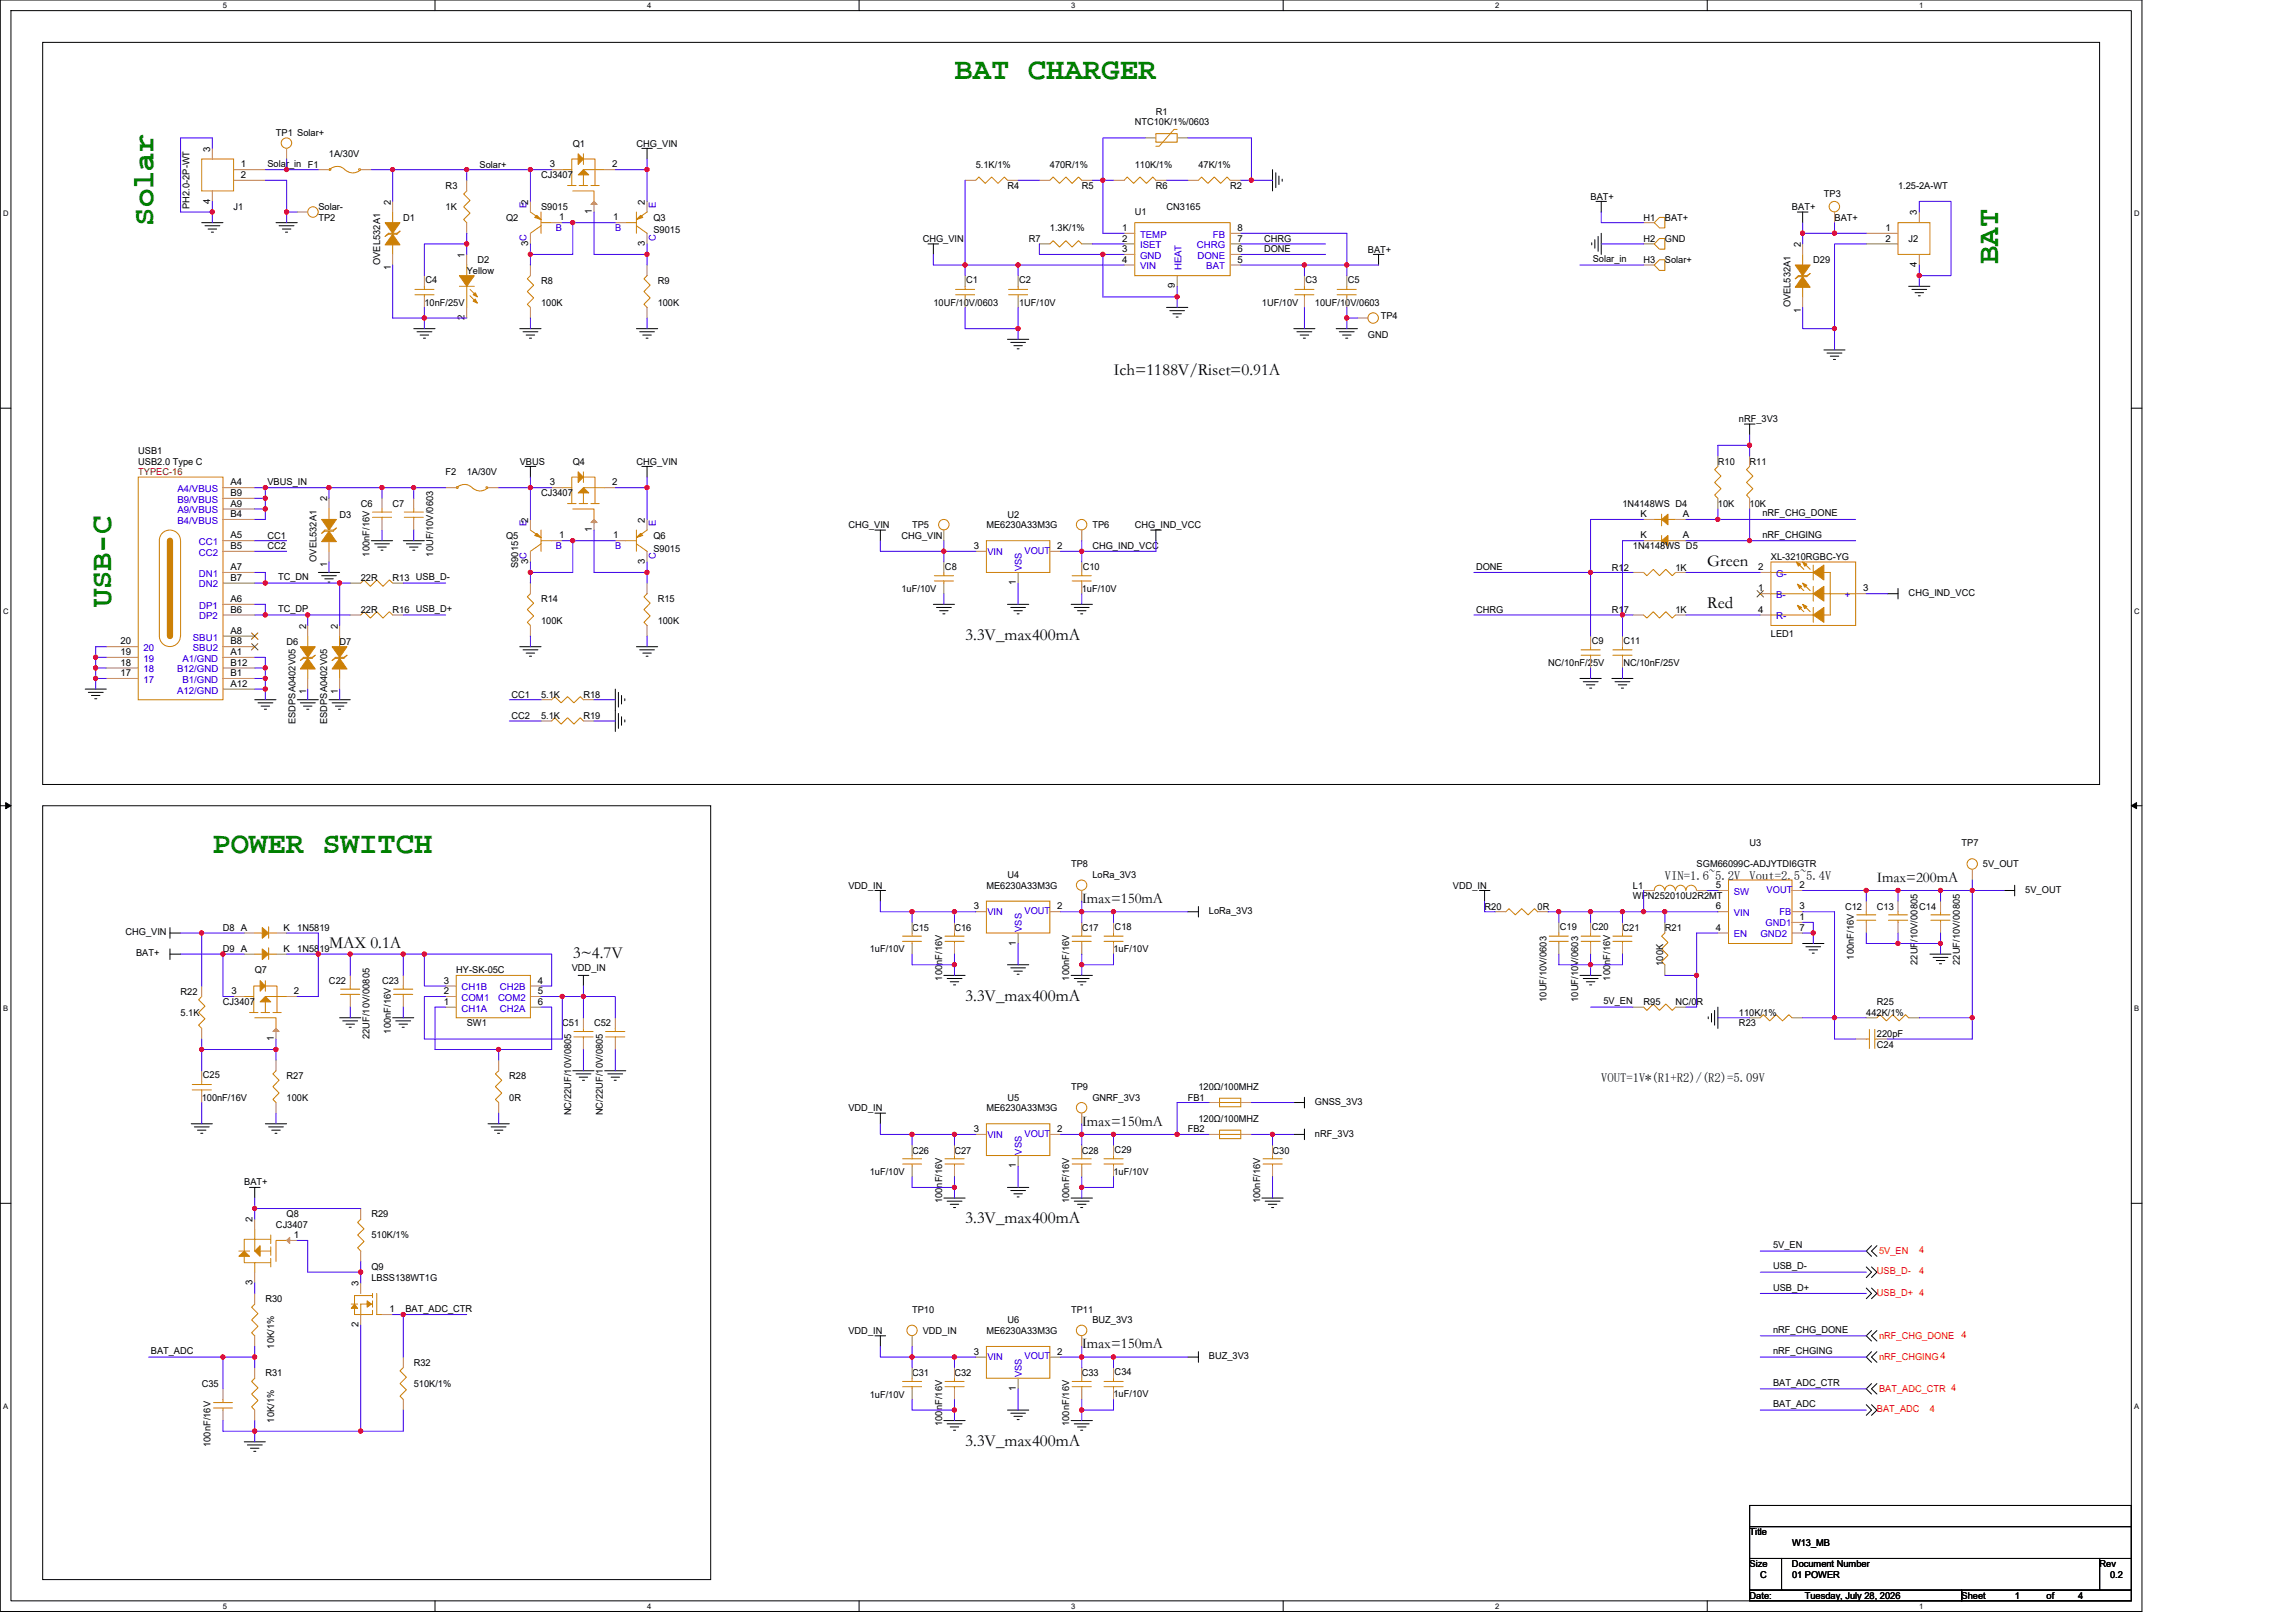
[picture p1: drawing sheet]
<svg xmlns="http://www.w3.org/2000/svg" width="297mm" height="210mm" viewBox="0 0 297 210" stroke-linecap="round" stroke-linejoin="round" font-family="sans-serif">
<defs><g id="words">
<g font-size="4" fill="#008000">
<text x="123.5" y="10.2">BAT CHARGER</text>
<text x="19.9" y="29.2" transform="rotate(-90 19.9 29.2)">Solar</text>
<text x="258.5" y="34.2" transform="rotate(-90 258.5 34.2)">BAT</text>
<text x="14.4" y="78.6" transform="rotate(-90 14.4 78.6)">USB-C</text>
<text x="27.5" y="110.3">POWER SWITCH</text>
</g>
<g font-size="2.2">
<text x="144.1" y="48.5">Ich=1188V/Riset=0.91A</text>
<text x="220.9" y="73.2">Green</text>
<text x="124.9" y="82.8">3.3V_max400mA</text>
<text x="220.9" y="78.7">Red</text>
<text x="42.6" y="122.6">MAX 0.1A</text>
<text x="74.1" y="124">3~4.7V</text>
<text x="124.9" y="129.5">3.3V_max400mA</text>
<text x="124.9" y="158.2">3.3V_max400mA</text>
<text x="124.9" y="187">3.3V_max400mA</text>
</g>
<g font-size="1.9">
<text x="140" y="116.8">Imax=150mA</text>
<text x="242.8" y="114.1">Imax=200mA</text>
<text x="140" y="145.6">Imax=150mA</text>
<text x="140" y="174.5">Imax=150mA</text>
</g>
<g font-size="1.6">
<text x="215.4" y="113.9">VIN=1. 6~5. 2V</text>
<text x="226.4" y="113.9">Vout=2.</text>
<text x="232.1" y="113.9">5~5. 4V</text>
<text x="207.2" y="139.9">VOUT=1V*(R1+R2) /(R2) =5. 09V</text>
</g>
<g font-size="1.2">
<text x="35.7" y="17.6">TP1 Solar+</text>
<text x="146.8" y="16.2">NTC10K/1%/0603</text>
<text x="149.5" y="14.8">R1</text>
<text x="27.2" y="19.6" transform="rotate(-90 27.2 19.6)">3</text>
<text x="31.2" y="21.7">1</text>
<text x="31.2" y="23">2</text>
<text x="34.6" y="21.6">Solar_in F1</text>
<text x="42.6" y="20.3">1A/30V</text>
<text x="62" y="21.7">Solar+</text>
<text x="70" y="23.1">CJ3407</text>
<text x="71.1" y="21.7">3</text>
<text x="74.1" y="19">Q1</text>
<text x="79.2" y="21.7">2</text>
<text x="82.3" y="19">CHG_VIN</text>
<text x="126.2" y="21.7">5.1K/1%</text>
<text x="135.8" y="21.7">470R/1%</text>
<text x="146.8" y="21.7">110K/1%</text>
<text x="155" y="21.7">47K/1%</text>
<text x="24.5" y="27" transform="rotate(-90 24.5 27)">PH2.0-2P-WT</text>
<text x="27.2" y="26.4" transform="rotate(-90 27.2 26.4)">4</text>
<text x="30.2" y="27.2">J1</text>
<text x="41.2" y="28.6">TP2</text>
<text x="41.2" y="27.2">Solar-</text>
<text x="50.6" y="26.5" transform="rotate(-90 50.6 26.5)">2</text>
<text x="52.2" y="28.6">D1</text>
<text x="57.7" y="24.4">R3</text>
<text x="57.7" y="27.2">1K</text>
<text x="65.5" y="28.6">Q2</text>
<text x="70" y="27.2">S9015</text>
<text x="72.3" y="28.5">1</text>
<text x="76.6" y="27.7" transform="rotate(-90 76.6 27.7)">1</text>
<text x="79.3" y="28.5">1</text>
<text x="83.4" y="26.5" transform="rotate(-90 83.4 26.5)">2</text>
<text x="84.5" y="28.6">Q3</text>
<text x="130.3" y="24.4">R4</text>
<text x="135.8" y="29.9">1.3K/1%</text>
<text x="140" y="24.4">R5</text>
<text x="145.2" y="29.9">1</text>
<text x="146.8" y="27.9">U1</text>
<text x="149.5" y="24.4">R6</text>
<text x="150.9" y="27.2">CN3165</text>
<text x="159.1" y="24.4">R2</text>
<text x="160.1" y="29.9">8</text>
<text x="205.8" y="25.8">BAT+</text>
<text x="212.6" y="28.6">H1</text>
<text x="215.4" y="28.6">BAT+</text>
<text x="231.8" y="27.2">BAT+</text>
<text x="236" y="25.5">TP3</text>
<text x="237.3" y="28.6">BAT+</text>
<text x="243.9" y="29.9">1</text>
<text x="245.6" y="24.4">1.25-2A-WT</text>
<text x="248" y="27.9" transform="rotate(-90 248 27.9)">3</text>
<text x="49.2" y="34.3" transform="rotate(-90 49.2 34.3)">OVEL532A1</text>
<text x="50.6" y="35" transform="rotate(-90 50.6 35)">1</text>
<text x="60.1" y="33.3" transform="rotate(-90 60.1 33.3)">1</text>
<text x="60.4" y="35.4">Yellow</text>
<text x="61.8" y="34">D2</text>
<text x="68.3" y="31.8" transform="rotate(-90 68.3 31.8)">3C</text>
<text x="83.4" y="31.8" transform="rotate(-90 83.4 31.8)">3</text>
<text x="84.5" y="30.2">S9015</text>
<text x="119.4" y="31.3">CHG_VIN</text>
<text x="133.1" y="31.3">R7</text>
<text x="145.2" y="31.3">2</text>
<text x="145.2" y="32.6">3</text>
<text x="145.2" y="34">4</text>
<text x="160.1" y="31.3">7</text>
<text x="160.1" y="34">5</text>
<text x="160.1" y="32.6">6</text>
<text x="163.5" y="32.6">DONE</text>
<text x="163.5" y="31.3">CHRG</text>
<text x="177" y="32.7">BAT+</text>
<text x="206.1" y="33.9">Solar_in</text>
<text x="212.6" y="34">H3</text>
<text x="212.6" y="31.3">H2</text>
<text x="215.4" y="34">Solar+</text>
<text x="215.4" y="31.3">GND</text>
<text x="233" y="32" transform="rotate(-90 233 32)">2</text>
<text x="234.6" y="34">D29</text>
<text x="243.9" y="31.3">2</text>
<text x="246.9" y="31.3">J2</text>
<text x="248" y="34.6" transform="rotate(-90 248 34.6)">4</text>
<text x="54.9" y="39.5">10nF/25V</text>
<text x="55.1" y="36.7">C4</text>
<text x="60.1" y="41.4" transform="rotate(-90 60.1 41.4)">2</text>
<text x="70" y="36.8">R8</text>
<text x="70" y="39.5">100K</text>
<text x="85.1" y="36.8">R9</text>
<text x="85.1" y="39.5">100K</text>
<text x="120.8" y="39.5">10UF/10V/0603</text>
<text x="125" y="36.7">C1</text>
<text x="131.8" y="36.7">C2</text>
<text x="131.8" y="39.5">1UF/10V</text>
<text x="152" y="37.3" transform="rotate(-90 152 37.3)">9</text>
<text x="163.3" y="39.5">1UF/10V</text>
<text x="168.9" y="36.7">C3</text>
<text x="170.1" y="39.5">10UF/10V/0603</text>
<text x="174.4" y="36.7">C5</text>
<text x="178.6" y="41.3">TP4</text>
<text x="231.6" y="39.8" transform="rotate(-90 231.6 39.8)">OVEL532A1</text>
<text x="233" y="40.5" transform="rotate(-90 233 40.5)">1</text>
<text x="177" y="43.8">GND</text>
<text x="17.9" y="58.7">USB1</text>
<text x="225" y="54.6">nRF_3V3</text>
<text x="17.9" y="60.1">USB2.0 Type C</text>
<text x="29.8" y="65.6">A9</text>
<text x="29.8" y="64.2">B9</text>
<text x="29.8" y="62.8">A4</text>
<text x="34.6" y="62.7">VBUS_IN</text>
<text x="42.3" y="64.9" transform="rotate(-90 42.3 64.9)">2</text>
<text x="46.7" y="65.6">C6</text>
<text x="50.8" y="65.6">C7</text>
<text x="57.7" y="61.5">F2</text>
<text x="60.4" y="61.5">1A/30V</text>
<text x="67.2" y="60.1">VBUS</text>
<text x="70" y="64.2">CJ3407</text>
<text x="71.1" y="62.8">3</text>
<text x="74.1" y="60.1">Q4</text>
<text x="79.2" y="62.8">2</text>
<text x="82.3" y="60.1">CHG_VIN</text>
<text x="209.9" y="65.6">1N4148WS D4</text>
<text x="222.2" y="60.1">R10</text>
<text x="222.2" y="65.6">10K</text>
<text x="226.4" y="60.1">R11</text>
<text x="226.4" y="65.6">10K</text>
<text x="29.8" y="69.7">A5</text>
<text x="29.8" y="71">B5</text>
<text x="29.8" y="66.9">B4</text>
<text x="34.6" y="69.7">CC1</text>
<text x="34.6" y="71.1">CC2</text>
<text x="43.9" y="67">D3</text>
<text x="65.5" y="69.7">Q5</text>
<text x="72.3" y="69.7">1</text>
<text x="76.6" y="68.9" transform="rotate(-90 76.6 68.9)">1</text>
<text x="79.3" y="69.7">1</text>
<text x="83.4" y="67.6" transform="rotate(-90 83.4 67.6)">2</text>
<text x="84.5" y="69.7">Q6</text>
<text x="84.5" y="71.4">S9015</text>
<text x="109.8" y="68.3">CHG_VIN</text>
<text x="116.6" y="69.7">CHG_VIN</text>
<text x="118" y="68.3">TP5</text>
<text x="126" y="71">3</text>
<text x="127.6" y="68.3">ME6230A33M3G</text>
<text x="130.3" y="67">U2</text>
<text x="136.8" y="71">2</text>
<text x="141.3" y="68.3">TP6</text>
<text x="141.3" y="71.1">CHG_IND_VCC</text>
<text x="146.8" y="68.3">CHG_IND_VCC</text>
<text x="211.3" y="71.1">1N4148WS D5</text>
<text x="212.2" y="66.9">K</text>
<text x="212.2" y="69.7">K</text>
<text x="217.7" y="66.9">A</text>
<text x="217.7" y="69.7">A</text>
<text x="228" y="66.8">nRF_CHG_DONE</text>
<text x="228" y="69.6">nRF_CHGING</text>
<text x="29.8" y="73.8">A7</text>
<text x="29.8" y="75.1">B7</text>
<text x="29.8" y="77.9">A6</text>
<text x="36" y="75.1">TC_DN</text>
<text x="41" y="72.7" transform="rotate(-90 41 72.7)">OVEL532A1</text>
<text x="42.3" y="73.4" transform="rotate(-90 42.3 73.4)">1</text>
<text x="46.7" y="75.2">22R</text>
<text x="47.8" y="72" transform="rotate(-90 47.8 72)">100nF/16V</text>
<text x="50.8" y="75.2">R13 USB_D-</text>
<text x="56" y="72" transform="rotate(-90 56 72)">10UF/10V/0603</text>
<text x="67" y="73.5" transform="rotate(-90 67 73.5)">S9015</text>
<text x="68.3" y="73" transform="rotate(-90 68.3 73)">3C</text>
<text x="70" y="77.9">R14</text>
<text x="83.4" y="73" transform="rotate(-90 83.4 73)">3</text>
<text x="85.1" y="77.9">R15</text>
<text x="116.6" y="76.6">1uF/10V</text>
<text x="122.3" y="73.7">C8</text>
<text x="131.4" y="75.7" transform="rotate(-90 131.4 75.7)">1</text>
<text x="140" y="76.6">1uF/10V</text>
<text x="140.1" y="73.7">C10</text>
<text x="191" y="73.8">DONE</text>
<text x="208.5" y="73.8">R12</text>
<text x="216.8" y="73.8">1K</text>
<text x="227.5" y="76.5">1</text>
<text x="227.5" y="73.8">2</text>
<text x="229.1" y="72.5">XL-3210RGBC-YG</text>
<text x="241" y="76.5">3</text>
<text x="246.9" y="77.1">CHG_IND_VCC</text>
<text x="15.6" y="83.4">20</text>
<text x="29.8" y="82">A8</text>
<text x="29.8" y="83.4">B8</text>
<text x="29.8" y="79.3">B6</text>
<text x="36" y="79.2">TC_DP</text>
<text x="37.1" y="83.4">D6</text>
<text x="39.6" y="81.3" transform="rotate(-90 39.6 81.3)">2</text>
<text x="43.7" y="81.3" transform="rotate(-90 43.7 81.3)">2</text>
<text x="43.9" y="83.4">D7</text>
<text x="46.7" y="79.3">22R</text>
<text x="50.8" y="79.3">R16 USB_D+</text>
<text x="70" y="80.7">100K</text>
<text x="85.1" y="80.7">100K</text>
<text x="191" y="79.3">CHRG</text>
<text x="205.9" y="83.3">C9</text>
<text x="208.5" y="79.3">R17</text>
<text x="210" y="83.3">C11</text>
<text x="216.8" y="79.3">1K</text>
<text x="227.5" y="79.3">4</text>
<text x="229.1" y="82.5">LED1</text>
<text x="15.6" y="84.8">19</text>
<text x="15.6" y="86.1">18</text>
<text x="15.6" y="87.5">17</text>
<text x="29.8" y="86.1">B12</text>
<text x="29.8" y="88.9">A12</text>
<text x="29.8" y="87.5">B1</text>
<text x="29.8" y="84.8">A1</text>
<text x="39.6" y="89.9" transform="rotate(-90 39.6 89.9)">1</text>
<text x="43.7" y="89.9" transform="rotate(-90 43.7 89.9)">1</text>
<text x="200.3" y="86.2">NC/10nF/25V</text>
<text x="210" y="86.2">NC/10nF/25V</text>
<text x="38.2" y="93.7" transform="rotate(-90 38.2 93.7)">ESDPSA0402V05</text>
<text x="42.3" y="93.7" transform="rotate(-90 42.3 93.7)">ESDPSA0402V05</text>
<text x="66.2" y="90.3">CC1</text>
<text x="66.2" y="93">CC2</text>
<text x="70" y="93">5.1K</text>
<text x="70" y="90.3">5.1K</text>
<text x="75.5" y="93">R19</text>
<text x="75.5" y="90.3">R18</text>
<text x="130.3" y="113.6">U4</text>
<text x="138.6" y="112.2">TP8</text>
<text x="141.3" y="113.6">LoRa_3V3</text>
<text x="219.5" y="112.2">SGM66099C-ADJYTDI6GTR</text>
<text x="226.4" y="109.5">U3</text>
<text x="253.8" y="109.5">TP7</text>
<text x="256.5" y="112.2">5V_OUT</text>
<text x="109.8" y="115">VDD_IN</text>
<text x="126" y="117.7">3</text>
<text x="127.6" y="115">ME6230A33M3G</text>
<text x="136.8" y="117.7">2</text>
<text x="156.4" y="118.3">LoRa_3V3</text>
<text x="188" y="115">VDD_IN</text>
<text x="192.1" y="117.7">R20</text>
<text x="198.9" y="117.7">0R</text>
<text x="211.3" y="115">L1</text>
<text x="211.3" y="116.3">WPN252010U2R2MT</text>
<text x="222" y="114.9">5</text>
<text x="222" y="117.7">6</text>
<text x="232.8" y="114.9">2</text>
<text x="232.8" y="117.7">3</text>
<text x="232.8" y="119">1</text>
<text x="238.7" y="117.7">C12</text>
<text x="242.8" y="117.7">C13</text>
<text x="248.3" y="117.7">C14</text>
<text x="262" y="115.5">5V_OUT</text>
<text x="16.2" y="121">CHG_VIN</text>
<text x="17.6" y="123.7">BAT+</text>
<text x="28.8" y="123.2">D9 A</text>
<text x="28.8" y="120.5">D8 A</text>
<text x="33" y="125.9">Q7</text>
<text x="36.7" y="123.1">K</text>
<text x="36.7" y="120.4">K</text>
<text x="38.5" y="123.2">1N5819</text>
<text x="38.5" y="120.5">1N5819</text>
<text x="59" y="125.9">HY-SK-05C</text>
<text x="74" y="125.7">VDD_IN</text>
<text x="112.5" y="123.2">1uF/10V</text>
<text x="118" y="120.5">C15</text>
<text x="123.5" y="120.5">C16</text>
<text x="131.4" y="122.4" transform="rotate(-90 131.4 122.4)">1</text>
<text x="140" y="120.5">C17</text>
<text x="144.1" y="123.2">1uF/10V</text>
<text x="144.2" y="120.3">C18</text>
<text x="201.8" y="120.3">C19</text>
<text x="205.9" y="120.3">C20</text>
<text x="209.9" y="120.5">C21</text>
<text x="215.2" y="124.9" transform="rotate(-90 215.2 124.9)">100K</text>
<text x="215.4" y="120.5">R21</text>
<text x="222" y="120.4">4</text>
<text x="232.8" y="120.4">7</text>
<text x="239.8" y="124.1" transform="rotate(-90 239.8 124.1)">100nF/16V</text>
<text x="248.1" y="124.8" transform="rotate(-90 248.1 124.8)">22UF/10V/00805</text>
<text x="253.6" y="124.8" transform="rotate(-90 253.6 124.8)">22UF/10V/00805</text>
<text x="23.4" y="128.7">R22</text>
<text x="23.4" y="131.4">5.1K</text>
<text x="28.8" y="130">CJ3407</text>
<text x="30" y="128.6">3</text>
<text x="38" y="128.6">2</text>
<text x="42.6" y="127.3">C22</text>
<text x="49.4" y="127.3">C23</text>
<text x="57.4" y="130">1</text>
<text x="57.4" y="128.6">2</text>
<text x="57.4" y="127.3">3</text>
<text x="69.6" y="127.3">4</text>
<text x="69.6" y="130">6</text>
<text x="69.6" y="128.6">5</text>
<text x="121.9" y="126.9" transform="rotate(-90 121.9 126.9)">100nF/16V</text>
<text x="138.3" y="126.9" transform="rotate(-90 138.3 126.9)">100nF/16V</text>
<text x="200.1" y="129.6" transform="rotate(-90 200.1 129.6)">10UF/10V/0603</text>
<text x="204.2" y="129.6" transform="rotate(-90 204.2 129.6)">10UF/10V/0603</text>
<text x="207.4" y="129.9">5V_EN</text>
<text x="208.3" y="126.9" transform="rotate(-90 208.3 126.9)">100nF/16V</text>
<text x="212.6" y="130">R95</text>
<text x="216.8" y="130">NC/0R</text>
<text x="225" y="131.4">110K/1%</text>
<text x="241.4" y="131.4">442K/1%</text>
<text x="242.8" y="130">R25</text>
<text x="35.4" y="134.7" transform="rotate(-90 35.4 134.7)">1</text>
<text x="47.8" y="134.4" transform="rotate(-90 47.8 134.4)">22UF/10V/00805</text>
<text x="50.6" y="133.7" transform="rotate(-90 50.6 133.7)">100nF/16V</text>
<text x="60.4" y="132.8">SW1</text>
<text x="72.7" y="132.8">C51</text>
<text x="76.9" y="132.8">C52</text>
<text x="225" y="132.8">R23</text>
<text x="242.8" y="135.6">C24</text>
<text x="242.8" y="134.2">220pF</text>
<text x="26.1" y="142.4">100nF/16V</text>
<text x="26.2" y="139.5">C25</text>
<text x="37.1" y="139.7">R27</text>
<text x="37.1" y="142.4">100K</text>
<text x="65.9" y="139.7">R28</text>
<text x="65.9" y="142.4">0R</text>
<text x="109.8" y="143.8">VDD_IN</text>
<text x="127.6" y="143.8">ME6230A33M3G</text>
<text x="130.3" y="142.4">U5</text>
<text x="138.6" y="141">TP9</text>
<text x="141.3" y="142.4">GNRF_3V3</text>
<text x="153.7" y="142.4">FB1</text>
<text x="155" y="141">120Ω/100MHZ</text>
<text x="170.1" y="143">GNSS_3V3</text>
<text x="73.9" y="144.3" transform="rotate(-90 73.9 144.3)">NC/22UF/10V/0805</text>
<text x="78" y="144.3" transform="rotate(-90 78 144.3)">NC/22UF/10V/0805</text>
<text x="118" y="149.3">C26</text>
<text x="123.5" y="149.3">C27</text>
<text x="126" y="146.5">3</text>
<text x="136.8" y="146.5">2</text>
<text x="140" y="149.3">C28</text>
<text x="144.2" y="149.1">C29</text>
<text x="153.7" y="146.5">FB2</text>
<text x="155" y="145.1">120Ω/100MHZ</text>
<text x="164.6" y="149.3">C30</text>
<text x="170.1" y="147.1">nRF_3V3</text>
<text x="31.6" y="153.4">BAT+</text>
<text x="112.5" y="152">1uF/10V</text>
<text x="121.9" y="155.7" transform="rotate(-90 121.9 155.7)">100nF/16V</text>
<text x="131.4" y="151.2" transform="rotate(-90 131.4 151.2)">1</text>
<text x="138.3" y="155.7" transform="rotate(-90 138.3 155.7)">100nF/16V</text>
<text x="144.1" y="152">1uF/10V</text>
<text x="163" y="155.7" transform="rotate(-90 163 155.7)">100nF/16V</text>
<text x="32.7" y="158.2" transform="rotate(-90 32.7 158.2)">2</text>
<text x="35.7" y="158.9">CJ3407</text>
<text x="37.1" y="157.5">Q8</text>
<text x="38" y="160.2">1</text>
<text x="48" y="157.5">R29</text>
<text x="48" y="160.2">510K/1%</text>
<text x="229.4" y="161.5">5V_EN</text>
<text x="32.7" y="166.2" transform="rotate(-90 32.7 166.2)">3</text>
<text x="46.4" y="166.4" transform="rotate(-90 46.4 166.4)">3</text>
<text x="48" y="164.3">Q9</text>
<text x="48" y="165.7">LBSS138WT1G</text>
<text x="229.4" y="164.2">USB_D-</text>
<text x="229.4" y="167">USB_D+</text>
<text x="34.3" y="168.5">R30</text>
<text x="46.4" y="171.7" transform="rotate(-90 46.4 171.7)">2</text>
<text x="50.4" y="169.8">1</text>
<text x="52.4" y="169.7">BAT_ADC_CTR</text>
<text x="109.8" y="172.6">VDD_IN</text>
<text x="118" y="169.8">TP10</text>
<text x="119.4" y="172.6">VDD_IN</text>
<text x="127.6" y="172.6">ME6230A33M3G</text>
<text x="130.3" y="171.2">U6</text>
<text x="138.6" y="169.8">TP11</text>
<text x="141.3" y="171.2">BUZ_3V3</text>
<text x="229.4" y="172.4">nRF_CHG_DONE</text>
<text x="19.5" y="175.2">BAT_ADC</text>
<text x="26.1" y="179.4">C35</text>
<text x="34.3" y="178.1">R31</text>
<text x="35.5" y="174.5" transform="rotate(-90 35.5 174.5)">10K/1%</text>
<text x="53.5" y="176.7">R32</text>
<text x="53.5" y="179.4">510K/1%</text>
<text x="118" y="178.1">C31</text>
<text x="123.5" y="178.1">C32</text>
<text x="126" y="175.3">3</text>
<text x="131.4" y="180" transform="rotate(-90 131.4 180)">1</text>
<text x="136.8" y="175.3">2</text>
<text x="140" y="178.1">C33</text>
<text x="144.2" y="177.9">C34</text>
<text x="156.4" y="175.9">BUZ_3V3</text>
<text x="229.4" y="175.2">nRF_CHGING</text>
<text x="229.4" y="179.3">BAT_ADC_CTR</text>
<text x="35.5" y="184.1" transform="rotate(-90 35.5 184.1)">10K/1%</text>
<text x="112.5" y="180.8">1uF/10V</text>
<text x="121.9" y="184.5" transform="rotate(-90 121.9 184.5)">100nF/16V</text>
<text x="138.3" y="184.5" transform="rotate(-90 138.3 184.5)">100nF/16V</text>
<text x="144.1" y="180.8">1uF/10V</text>
<text x="229.4" y="182.1">BAT_ADC</text>
<text x="27.2" y="187.2" transform="rotate(-90 27.2 187.2)">100nF/16V</text>
<text x="226.4" y="198.6">Title</text>
<text x="226.4" y="202.8">Size</text>
<text x="231.8" y="202.8">Document Number</text>
<text x="231.8" y="200">W13_MB</text>
<text x="271.6" y="202.8">Rev</text>
<text x="226.4" y="206.9">Date:</text>
<text x="227.7" y="204.1">C</text>
<text x="231.8" y="204.1">01 POWER</text>
<text x="233.5" y="206.9">Tuesday, July 28, 2026</text>
<text x="253.8" y="206.9">Sheet</text>
<text x="260.6" y="206.9">1</text>
<text x="264.8" y="206.9">of</text>
<text x="268.9" y="206.9">4</text>
<text x="273" y="204.1">0.2</text>
</g>
<g font-size="1.2" fill="#00c">
<text x="68.1" y="26.9" transform="rotate(-90 68.1 26.9)">E2</text>
<text x="71.9" y="29.9">B</text>
<text x="79.6" y="29.9">B</text>
<text x="84.9" y="26.9" transform="rotate(-90 84.9 26.9)">E</text>
<text x="84.9" y="31.1" transform="rotate(-90 84.9 31.1)">C</text>
<text x="147.5" y="30.8">TEMP</text>
<text x="147.5" y="32.1">ISET</text>
<text x="147.5" y="33.5">GND</text>
<text x="147.5" y="34.9">VIN</text>
<text x="152.9" y="35" transform="rotate(-90 152.9 35)">HEAT</text>
<text x="154.9" y="32.1">CHRG</text>
<text x="154.9" y="33.5">DONE</text>
<text x="156.1" y="34.9">BAT</text>
<text x="156.9" y="30.8">FB</text>
<text x="23" y="65">B9/VBUS</text>
<text x="23" y="63.7">A4/VBUS</text>
<text x="23" y="66.4">A9/VBUS</text>
<text x="23" y="67.8">B4/VBUS</text>
<text x="25.7" y="70.5">CC1</text>
<text x="25.7" y="71.9">CC2</text>
<text x="68.1" y="68" transform="rotate(-90 68.1 68)">E2</text>
<text x="71.9" y="71.1">B</text>
<text x="79.6" y="71.1">B</text>
<text x="84.9" y="68" transform="rotate(-90 84.9 68)">E</text>
<text x="127.7" y="71.8">VIN</text>
<text x="132.5" y="71.6">VOUT</text>
<text x="25.7" y="74.6">DN1</text>
<text x="25.7" y="76">DN2</text>
<text x="84.9" y="72.3" transform="rotate(-90 84.9 72.3)">C</text>
<text x="132.2" y="73.9" transform="rotate(-90 132.2 73.9)">VSS</text>
<text x="229.8" y="77.4">B-</text>
<text x="229.8" y="74.6">G-</text>
<text x="238.7" y="77.4">+</text>
<text x="25" y="82.9">SBU1</text>
<text x="25.8" y="78.8">DP1</text>
<text x="25.8" y="80.1">DP2</text>
<text x="229.8" y="80.1">R-</text>
<text x="18.6" y="84.2">20</text>
<text x="18.6" y="85.6">19</text>
<text x="18.6" y="87">18</text>
<text x="18.6" y="88.3">17</text>
<text x="22.9" y="87">B12/GND</text>
<text x="22.9" y="89.7">A12/GND</text>
<text x="23.6" y="88.3">B1/GND</text>
<text x="23.6" y="85.6">A1/GND</text>
<text x="25" y="84.2">SBU2</text>
<text x="127.7" y="118.4">VIN</text>
<text x="132.5" y="118.3">VOUT</text>
<text x="224.3" y="115.8">SW</text>
<text x="224.3" y="118.5">VIN</text>
<text x="228.4" y="119.8">GND1</text>
<text x="228.6" y="115.5">VOUT</text>
<text x="230.2" y="118.4">FB</text>
<text x="132.2" y="120.6" transform="rotate(-90 132.2 120.6)">VSS</text>
<text x="224.3" y="121.3">EN</text>
<text x="227.7" y="121.3">GND2</text>
<text x="59.7" y="130.9">CH1A</text>
<text x="59.7" y="129.5">COM1</text>
<text x="59.7" y="128.1">CH1B</text>
<text x="64.4" y="129.5">COM2</text>
<text x="64.7" y="128.1">CH2B</text>
<text x="64.7" y="130.9">CH2A</text>
<text x="127.7" y="147.2">VIN</text>
<text x="132.2" y="149.4" transform="rotate(-90 132.2 149.4)">VSS</text>
<text x="132.5" y="147.1">VOUT</text>
<text x="127.7" y="176">VIN</text>
<text x="132.2" y="178.2" transform="rotate(-90 132.2 178.2)">VSS</text>
<text x="132.5" y="175.9">VOUT</text>
</g>
<text font-size="1.2" fill="#800000" x="17.9" y="61.5">TYPEC-16</text>
<g font-size="1.2" fill="#f00">
<text x="242.8" y="164.9">USB_D-</text>
<text x="242.8" y="167.6">USB_D+ 4</text>
<text x="243.1" y="162.3">5V_EN</text>
<text x="248.3" y="164.9">4</text>
<text x="248.3" y="162.2">4</text>
<text x="243.1" y="173.3">nRF_CHG_DONE</text>
<text x="253.8" y="173.1">4</text>
<text x="243.1" y="176">nRF_CHGING 4</text>
<text x="242.8" y="182.7">BAT_ADC</text>
<text x="243.1" y="180.1">BAT_ADC_CTR 4</text>
<text x="249.7" y="182.7">4</text>
</g>
<g font-size="1">
<text x="28.8" y="1">5</text>
<text x="83.7" y="1">4</text>
<text x="138.6" y="1">3</text>
<text x="193.4" y="1">2</text>
<text x="248.3" y="1">1</text>
<text x=".4" y="28">D</text>
<text x="276.1" y="28">D</text>
<text x=".4" y="79.4">C</text>
<text x="276.1" y="79.4">C</text>
<text x=".4" y="130.9">B</text>
<text x="276.1" y="130.9">B</text>
<text x=".4" y="182.3">A</text>
<text x="276.1" y="182.3">A</text>
<text x="28.8" y="208.2">5</text>
<text x="83.7" y="208.2">4</text>
<text x="138.6" y="208.2">3</text>
<text x="193.4" y="208.2">2</text>
<text x="248.3" y="208.2">1</text>
</g>
</g></defs>
<path d="M0 0h277.1v208.5h-277.1zM1.4 1.4h274.3v205.7h-274.3z" fill="none" stroke="#000" stroke-width=".13"/>
<g fill="#fff">
<path d="M28.8 .1h.6v1.1h-.6z"/>
<path d="M28.8 207.3h.6v1.1h-.6z"/>
</g>
<path d="M56.3 0v1.4M56.3 207.1v1.4" fill="none" stroke="#000" stroke-width=".13"/>
<g fill="#fff">
<path d="M83.7 .1h.6v1.1h-.6z"/>
<path d="M83.7 207.3h.6v1.1h-.6z"/>
</g>
<path d="M111.1 0v1.4M111.1 207.1v1.4" fill="none" stroke="#000" stroke-width=".13"/>
<g fill="#fff">
<path d="M138.6 .1h.5v1.1h-.5z"/>
<path d="M138.6 207.3h.5v1.1h-.5z"/>
</g>
<path d="M166 0v1.4M166 207.1v1.4" fill="none" stroke="#000" stroke-width=".13"/>
<g fill="#fff">
<path d="M193.4 .1h.6v1.1h-.6z"/>
<path d="M193.4 207.3h.6v1.1h-.6z"/>
</g>
<path d="M220.9 0v1.4M220.9 207.1v1.4" fill="none" stroke="#000" stroke-width=".13"/>
<g fill="#fff">
<path d="M248.3 .1h.6v1.1h-.6z"/>
<path d="M248.3 207.3h.6v1.1h-.6z"/>
<path d="M.4 27.1h.7v1.1h-.7z"/>
<path d="M276.1 27.1h.7v1.1h-.7z"/>
<path d="M.4 78.5h.7v1.1h-.7z"/>
<path d="M276.1 78.5h.7v1.1h-.7z"/>
</g>
<path d="M0 52.8h1.4M275.7 52.8h1.4" fill="none" stroke="#000" stroke-width=".13"/>
<g fill="#fff">
<path d="M.4 130h.7v1.1h-.7z"/>
<path d="M276.1 130h.7v1.1h-.7z"/>
</g>
<path d="M0 104.2h1.4M275.7 104.2h1.4" fill="none" stroke="#000" stroke-width=".13"/>
<path d="M.7 103.8l.7 .4-.7 .4zM275.7 104.2l.7-.4v.8z" fill="#000" stroke="#000" stroke-width=".13"/>
<g fill="#fff">
<path d="M.4 181.4h.7v1.1h-.7z"/>
<path d="M276.1 181.4h.7v1.1h-.7z"/>
</g>
<g fill="none" stroke="#000" stroke-width=".13">
<path d="M5.5 5.5h266.1v96h-266.1zM83 19.2h1.4M83.7 19.2v1.4M26.1 28.8h2.7M26.5 29.2h1.9M26.9 29.6h1.1M27.3 30h.3M35.7 28.8h2.8M36.1 29.2h1.9M36.5 29.6h1.1M36.9 30h.3M120.1 31.6h1.3"/>
<path d="M120.8 31.6v1.3M150.9 39.8h2.8M164.6 21.9v2.8M165.1 22.4v1.9M165.5 22.8v1.1M165.9 23.2v.3M177.7 32.9h1.3M178.3 32.9v1.4M205.9 31.4v.3M206.3 31v1.1M206.5 26.1h1.3M206.8 30.6v1.9"/>
<path d="M207.2 26.1v1.3M207.2 30.2v2.7M232.5 27.4h1.4M233.2 27.4v1.4M246.9 37h2.8M247.4 37.4h1.9M247.8 37.9h1.1M248.2 38.3h.2M53.5 42.5h2.8M54 42.9h1.9M54.4 43.3h1.1M54.8 43.8h.3"/>
<path d="M67.2 42.5h2.8M67.7 42.9h1.9M68.1 43.3h1.1M68.5 43.8h.3M82.3 42.5h2.8M82.8 42.9h1.9M83.2 43.3h1.1M83.6 43.8h.2M130.3 43.9h2.8M130.8 44.3h1.9M131.2 44.7h1.1M131.6 45.1h.2"/>
<path d="M151.3 40.2h1.9M151.7 40.6h1.1M152.2 41h.2M167.4 42.5h2.7M167.8 42.9h1.9M168.2 43.3h1.1M168.6 43.8h.3M172.9 42.5h2.7M173.3 42.9h1.9M173.7 43.3h1.1M174.1 43.8h.3M225.7 54.9h1.4"/>
<path d="M226.4 54.9v1.3M236 45.3h2.7M236.4 45.7h1.9M236.8 46.1h1.1M237.2 46.5h.3M41.2 74.1h2.7M41.6 74.5h1.9M42 74.9h1.1M42.4 75.3h.3M48 70h2.8M48.5 70.4h1.9M48.9 70.8h1.1"/>
<path d="M49.3 71.2h.2M52.2 70h2.7M52.6 70.4h1.9M53 70.8h1.1M53.4 71.2h.3M67.9 60.3h1.4M68.6 60.3v1.4M83 60.3h1.4M83.7 60.3v1.4M113.2 68.6h1.4M113.9 68.6v1.4M120.8 78.2h2.7"/>
<path d="M121.2 78.6h1.9M121.6 79h1.1M122 79.4h.3M130.3 78.2h2.8M130.8 78.6h1.9M131.2 79h1.1M131.6 79.4h.2M138.6 78.2h2.7M139 78.6h1.9M139.4 79h1.1M139.8 79.4h.3M148.9 68.6h1.3"/>
<path d="M149.5 68.6v1.4M244.2 76.8h1.4M245.6 76.1v1.4M11 89.2h2.8M11.4 89.6h2M11.8 90h1.1M12.3 90.4h.2M33 90.5h2.7M33.4 90.9h1.9M33.8 91.4h1.1M34.2 91.8h.3M38.5 90.5h2.7"/>
<path d="M38.9 90.9h1.9M39.3 91.4h1.1M39.7 91.8h.3M42.6 90.5h2.7M43 90.9h1.9M43.4 91.4h1.1M43.8 91.8h.3M67.2 83.7h2.8M67.7 84.1h1.9M68.1 84.5h1.1M68.5 84.9h.3M79.6 89.2v5.4"/>
<path d="M80 89.6v1.9M80 92.3v1.9M80.4 90v1.1M80.4 92.7v1.1M80.8 90.4v.3M80.8 93.1v.3M82.3 83.7h2.8M82.8 84.1h1.9M83.2 84.5h1.1M83.6 84.9h.2M204.4 87.8h2.8M204.8 88.2h2"/>
<path d="M205.2 88.6h1.1M205.7 89h.2M208.5 87.8h2.8M208.9 88.2h2M209.4 88.6h1.1M209.8 89h.2M5.5 104.2h86.4v100.2h-86.4zM113.2 115.2h1.4M113.9 115.2v1.4M153.7 118h1.3M155 117.3v1.3M191.4 115.2h1.4"/>
<path d="M192.1 115.2v1.4M259.3 115.2h1.3M260.6 114.5v1.4M22 123.4h1.4M22 122.8v1.3M22 120.7h1.4M22 120v1.4M43.9 131.7h2.8M44.3 132.1h2M44.8 132.5h1.1M45.2 132.9h.2M50.8 131.7h2.7"/>
<path d="M51.2 132.1h1.9M51.6 132.5h1.1M52 132.9h.3M74.1 138.5h2.8M74.5 138.9h2M74.8 126.2h1.4M74.9 139.4h1.1M75.4 139.8h.2M75.5 126.2v1.4M78.2 138.5h2.8M78.6 138.9h2M79.1 139.4h1.1"/>
<path d="M79.5 139.8h.2M122.1 126.2h2.8M122.5 126.6h2M122.9 127h1.1M123.4 127.4h.2M130.3 124.8h2.8M130.8 125.2h1.9M131.2 125.6h1.1M131.6 126h.2M138.6 126.2h2.7M139 126.6h1.9M139.4 127h1.1"/>
<path d="M139.8 127.4h.3M204.4 126.2h2.8M204.8 126.6h2M205.2 127h1.1M205.7 127.4h.2M221 131.6v.2M221.4 131.1v1.1M221.8 130.7v1.9M222.2 130.3v2.8M233.2 122.1h2.8M233.6 122.5h1.9M234 122.9h1.1"/>
<path d="M234.5 123.3h.2M249.7 123.4h2.7M250.1 123.9h1.9M250.5 124.3h1.1M250.9 124.7h.3M0 155.7h1.4M24.7 145.4h2.8M25.1 145.8h2M25.5 146.2h1.1M26 146.6h.2M32.3 153.6h1.4M33 153.6v1.4"/>
<path d="M34.3 145.4h2.8M34.8 145.8h1.9M35.2 146.2h1.1M35.6 146.6h.2M63.1 145.4h2.8M63.5 145.8h2M64 146.2h1.1M64.4 146.6h.2M113.2 144h1.4M113.9 144v1.4M122.1 155h2.8M122.5 155.4h2"/>
<path d="M122.9 155.8h1.1M123.4 156.2h.2M130.3 153.6h2.8M130.8 154h1.9M131.2 154.5h1.1M131.6 154.9h.2M138.6 155h2.7M139 155.4h1.9M139.4 155.8h1.1M139.8 156.2h.3M163.3 155h2.7M163.7 155.4h1.9"/>
<path d="M164.1 155.8h1.1M164.5 156.2h.3M167.4 146.8h1.4M167.4 142.6h1.4M168.8 146.1v1.3M168.8 142v1.3M275.7 155.7h1.4M113.2 172.8h1.4M113.9 172.8v1.4M153.7 175.6h1.3M155 174.9v1.4M241.4 163.9l.7 .7-.7 .7"/>
<path d="M241.4 166.6l.7 .7-.7 .7M242.1 163.9l.7 .7-.7 .7M242.1 166.6l.7 .7-.7 .7M242.1 172.1l-.7 .7 .7 .7M242.1 174.9l-.7 .7 .7 .7M242.1 179l-.7 .7 .7 .7M242.1 161.2l-.7 .7 .7 .6M242.8 172.1l-.7 .7 .7 .7M242.8 174.9l-.7 .7 .7 .7M242.8 179l-.7 .7 .7 .7M242.8 161.2l-.7 .7 .7 .6M31.6 186.5h2.7"/>
<path d="M32 186.9h1.9M32.4 187.4h1.1M32.8 187.8h.3M122.1 183.8h2.8M122.5 184.2h2M122.9 184.6h1.1M123.4 185h.2M130.3 182.4h2.8M130.8 182.8h1.9M131.2 183.2h1.1M131.6 183.7h.2M138.6 183.8h2.7"/>
<path d="M139 184.2h1.9M139.4 184.6h1.1M139.8 185h.3M226.4 194.8h49.3v2.7h-49.3zM226.4 197.5h49.3v4.1h-49.3zM241.4 181.7l.7 .7-.7 .7M242.1 181.7l.7 .7-.7 .7M226.4 201.6h4.1v4.1h-4.1zM226.4 205.7h27.4v1.4h-27.4zM230.5 201.6h41.1v4.1h-41.1zM253.8 205.7h21.9v1.4h-21.9zM271.6 201.6h4.1v4.1h-4.1z"/>
</g>
<g fill="none" stroke="#cc8006" stroke-width=".13">
<path d="M75.5 19.9v1.4M149.5 17.3h2.8v1.1h-2.8zM152.3 16.7h-.4l-1.9 2.2h-.5M26.1 20.6h4.1v4.1h-4.1zM42.6 21.9a1.5 1.5 0 0 1 2 0 1.47 1.47 0 0 0 2.1 0M42.6 21.9h.2v.1h-.2zM46.4 21.9h.2v.1h-.2zM49.8 30.6l.4-.4h1.1l.4-.3-.4 .4h-1.1zM50.8 27.4v1.4M50.8 31.7v1.2M53.7 37.4h2.5M53.7 38.1h2.5"/>
<path d="M54.9 38.1v.3M54.9 37v.4M59.4 37h2M60.4 24.7l-.4 .4 .8 .8-.8 .9 .8 .8-.8 .8 .4 .4M60.4 34.3v1.4M60.4 37v2.8M60.8 37.4l.8 .9M60.8 38.3l.8 .8M68.6 35.7l-.4 .4 .8 .8-.8 .8 .8 .8-.8 .9 .4 .4M68.6 27.4l1.4 1M70 28.8h1.4M70 27.4v2.8"/>
<path d="M70 29.2l-1.4 1M72.7 21.9h1.3M73.4 24h1.1M74.1 24.7h2.8v1.4M74.8 20.6h-.8v3.4M74.9 24h1.1M75.5 20.6h1.5v3.4M75.5 22.6v1.4M75.5 21.9h2.7M76.5 24h1M81 28.8h1.3M82.3 27.4v2.8"/>
<path d="M82.3 29.2l1.4 1M83.7 27.4l-1.4 1M83.7 35.7l-.4 .4 .8 .8-.8 .8 .8 .8-.8 .9 .4 .4M123.6 37.4h2.5M123.6 38.1h2.5M124.9 38.1v.3M124.9 37v.4M126.2 23.3l.4-.4 .9 .8 .8-.8 .8 .8 .8-.8 .4 .4M130.5 37.4h2.4M130.5 38.1h2.4M131.7 38.1v.3M131.7 37v.4"/>
<path d="M135.8 23.3l.4-.4 .9 .8 .8-.8 .8 .8 .8-.8 .5 .4M135.8 31.6l.4-.5 .9 .9 .8-.9 .8 .9 .8-.9 .5 .5M145.4 23.3l.4-.4 .9 .8 .8-.8 .8 .8 .8-.8 .4 .4M146.8 28.8h12.3v6.9h-12.3zM155 23.3l.4-.4 .9 .8 .8-.8 .8 .8 .8-.8 .4 .4M167.5 37.4h2.5M167.5 38.1h2.5M168.8 38.1v.3M168.8 37v.4M173 37.4h2.5M173 38.1h2.5M174.2 38.1v.3"/>
<path d="M174.2 37v.4M214.7 33.6h.7v1.4h-.7l-.7-.7zM214.7 28.1h.7v1.4h-.7l-.7-.7zM214.7 30.9h.7v1.3h-.7l-.7-.6zM232.7 35.7h1.1l.4-.3-.4 .4h-1.1l-.4 .3zM233.2 32.9v1.4M233.2 37.2v1.2M245.6 28.8h4.1v4.1h-4.1zM17.9 61.7h10.9v28.8h-10.9zM20.6 70v12.3a1.37 1.37 0 0 0 1.4 1.4 1.37 1.37 0 0 0 1.3-1.4l.1-12.3M20.6 69.9a1.37 1.37 0 0 1 1.4-1.3 1.37 1.37 0 0 1 1.3 1.3M42 68.6h1.1l.4-.3-.4 .4h-1.1l-.4 .3z"/>
<path d="M42.6 65.8v1.4M42.6 70.1v1.2M46.7 75.4l.4-.4 .8 .9 .8-.9 .8 .9 .9-.9 .4 .4M46.7 79.6l.4-.5 .8 .9 .8-.9 .8 .9 .9-.9 .4 .5M48.2 66.3h2.4M48.2 66.9h2.4M49.4 66.9v.3M49.4 65.8v.5M52.3 66.3h2.5M52.3 66.9h2.5M53.5 66.9v.3M53.5 65.8v.5"/>
<path d="M59 63.1l.1-.1a1.5 1.5 0 0 1 2 .1 1.47 1.47 0 0 0 2 0M59.1 63h.1v.2h-.1zM62.9 63h.2v.2h-.2zM68.6 68.6l1.4 1M68.6 76.8l-.4 .4 .8 .8-.8 .9 .8 .8-.8 .8 .4 .4M70 70h1.4M70 68.6v2.7M70 70.4l-1.4 .9M72.7 63.1h1.3M73.4 65.2h1.1M74.1 65.8h2.8v1.4M74.8 61.7h-.8v3.5"/>
<path d="M74.9 65.2h1.1M75.5 61v1.4M75.5 61.7h1.5v3.5M75.5 63.8v1.4M75.5 63.1h2.7M76.5 65.2h1M81 70h1.3M82.3 68.6v2.7M82.3 70.4l1.4 .9M83.7 76.8l-.4 .4 .8 .8-.8 .9 .8 .8-.8 .8 .4 .4M83.7 68.6l-1.4 1M120.9 74.5h2.5"/>
<path d="M120.9 75.2h2.5M122.1 75.2v.2M122.1 74.1v.4M127.6 70h8.2v4.1h-8.2zM138.7 74.5h2.5M138.7 75.2h2.5M140 75.2v.2M140 74.1v.4M212.6 74.1l.5 .4 .8-.8 .8 .8 .8-.8 .8 .8 .5-.4M212.6 79.6l.5 .4 .8-.9 .8 .9 .8-.9 .8 .9 .5-.4M214 67.2h1M214 70h1"/>
<path d="M215 66.5v1.5M215 69.3v1.5M215.8 67.2h1M215.8 70h1M222.2 60.3l-.4 .5 .8 .8-.8 .8 .8 .8-.8 .9 .4 .4M226.4 60.3l-.4 .5 .8 .8-.8 .8 .8 .8-.8 .9 .4 .4M229.1 72.7h11v8.2h-11zM229.1 74.1h5.5M229.1 79.6h5.5M229.1 76.8h5.5M232.5 72.8l.9 .9M232.5 78.3l.9 .8"/>
<path d="M232.5 75.6l.9 .8M233.4 72.8l.8 .9M233.4 78.3l.8 .8M233.4 75.6l.8 .8M234.6 73.1v1.9M234.6 78.6v1.9M234.6 75.9v1.9M236 76.8h4.1M236 74.1h.8v5.5h-.8M39.3 85h1.1l.4-.2-.4 .4h-1.1l-.4 .2zM39.8 82.3v1.4M39.8 86.6v1.2"/>
<path d="M43 85.4l.4-.4h1.1l.4-.2-.4 .4h-1.1zM43.9 82.3v1.4M43.9 86.6v1.2M71.4 93.3l.4-.4 .8 .8 .8-.8 .8 .8 .9-.8 .4 .4M71.4 90.5l.4-.4 .8 .8 .8-.8 .8 .8 .9-.8 .4 .4M204.6 84.1h2.4M204.6 84.8h2.4M205.8 84.8v.2M205.8 83.7v.4M208.7 84.1h2.4M208.7 84.8h2.4M209.9 84.8v.2"/>
<path d="M209.9 83.7v.4M34.8 119.9v1.5M127.6 116.6h8.2v4.1h-8.2zM194.8 118l.4-.4 .8 .8 .9-.8 .8 .8 .8-.8 .4 .4M214 115.2a.69 .69 0 0 1 .7-.7 .69 .69 0 0 1 .7 .7 .68 .68 0 0 1 .7-.7 .68 .68 0 0 1 .6 .7M216.8 115.2a.67 .67 0 0 1 .6-.7 .67 .67 0 0 1 .7 .7M218.1 115.2a.68 .68 0 0 1 .7-.7 .68 .68 0 0 1 .7 .7M223.6 113.9h8.2v8.2h-8.2zM240.2 118.4h2.5M240.2 119.1h2.5M241.4 119.1v.2M241.4 118v.4"/>
<path d="M244.3 118.4h2.5M244.3 119.1h2.5M245.6 119.1v.2M245.6 118v.4M249.8 118.4h2.5M249.8 119.1h2.5M251.1 119.1v.2M251.1 118v.4M26.1 139.9v.4M26.1 128.9l-.4 .4 .8 .9-.8 .8 .8 .8-.8 .8 .4 .5M31.6 128.9h1.2M32.3 131h1.1"/>
<path d="M33 131.7h2.7v1.4M33 123.4h.9M33 120.7h.9M33.7 127.6h-.9v3.4M33.8 131h1.1M34.3 129.6v1.4M34.3 128.9h2.8M34.3 127.6h1.5v3.4M34.3 126.9v1.3M34.8 122.6v1.5M34.8 123.4h.9M34.8 120.7h.9"/>
<path d="M35.3 131h1.1M35.7 138.5l-.4 .4 .8 .9-.8 .8 .8 .8-.8 .8 .4 .4M44.1 128h2.4M44.1 128.7h2.4M45.3 128.7v.2M45.3 127.6v.4M50.9 128h2.5M50.9 128.7h2.5M52.2 128.7v.2M52.2 127.6v.4M59 126.2h9.6v5.5h-9.6zM64.5 138.5l-.4 .4 .8 .9-.8 .8 .8 .8-.8 .8 .4 .4"/>
<path d="M74.2 133.5h2.5M74.2 134.2h2.5M75.5 134.2v.2M75.5 133.1v.4M78.4 133.5h2.4M78.4 134.2h2.4M79.6 134.2v.2M79.6 133.1v.4M116.8 121.1h2.4M116.8 121.8h2.4M118 121.8v.3M118 120.7v.4"/>
<path d="M122.3 121.1h2.4M122.3 121.8h2.4M123.5 121.8v.3M123.5 120.7v.4M138.7 121.1h2.5M138.7 121.8h2.5M140 121.8v.3M140 120.7v.4M142.8 121.1h2.5M142.8 121.8h2.5M144.1 121.8v.3M144.1 120.7v.4"/>
<path d="M200.4 121.1h2.5M200.4 121.8h2.5M201.7 121.8v.3M201.7 120.7v.4M204.6 121.1h2.4M204.6 121.8h2.4M205.8 121.8v.3M205.8 120.7v.4M208.7 121.1h2.4M208.7 121.8h2.4M209.9 121.8v.3M209.9 120.7v.4"/>
<path d="M212.6 130.3l.5 .4 .8-.8 .8 .8 .8-.8 .8 .8 .5-.4M215.4 120.7l-.4 .4 .8 .8-.8 .9 .8 .8-.8 .8 .4 .4M227.7 131.7l.4-.4 .9 .8 .8-.8 .8 .8 .8-.8 .4 .4M241.4 134.4h.4M241.8 133.2v2.5M242.5 133.2v2.5M242.5 134.4h.3M242.8 131.7l.4-.4 .8 .8 .9-.8 .8 .8 .8-.8 .4 .4M24.9 140.3h2.4M24.9 141h2.4M26.1 141v.3M33 159.1v2.8"/>
<path d="M35 159.8v1.1M46.7 157.7l-.4 .5 .8 .8-.8 .8 .8 .8-.8 .8 .4 .5M116.8 149.9h2.4M116.8 150.6h2.4M118 150.6v.3M118 149.5v.4M122.3 149.9h2.4M122.3 150.6h2.4M123.5 150.6v.3M123.5 149.5v.4M127.6 145.4h8.2v4.1h-8.2zM138.7 149.9h2.5"/>
<path d="M138.7 150.6h2.5M140 150.6v.3M140 149.5v.4M142.8 149.9h2.5M142.8 150.6h2.5M144.1 150.6v.3M144.1 149.5v.4M157.8 142.6h2.7M157.8 146.8h2.7M157.8 142.1h2.7v1.1h-2.7zM157.8 146.2h2.7v1.1h-2.7zM163.4 149.9h2.5"/>
<path d="M163.4 150.6h2.5M164.6 150.6v.3M164.6 149.5v.4M30.9 161.9h1.4M31.6 162.5v.9h3.4M33 163.4v1.2M33 168.7l-.4 .4 .8 .8-.8 .9 .8 .8-.8 .8 .4 .4M33 178.3l-.4 .4 .8 .9-.8 .8 .8 .8-.8 .8 .4 .4M33.7 161.9h1.3M35 161.3v1.1M35 162.8v1.1M35 160.3h-3.4v1.6"/>
<path d="M37.1 160.5h-1.4v2.7M45.4 168.7h.9M46.7 167.6h.1M46.7 167.6h-.8v2.5h.8M46.7 167.6h1.5M48.2 169.5v.6h-1.5M48.2 168.7h-1.5v1.4M48.2 167.3v.6M48.2 168.3v.8M48.7 167.3v2.8h.7M52.2 176.9l-.5 .5 .9 .8-.9 .8 .9 .8-.9 .8 .5 .5M116.8 178.7h2.4"/>
<path d="M116.8 179.4h2.4M118 179.4v.3M118 178.3v.4M122.3 178.7h2.4M122.3 179.4h2.4M123.5 179.4v.3M123.5 178.3v.4M127.6 174.2h8.2v4.1h-8.2zM138.7 178.7h2.5M138.7 179.4h2.5M140 179.4v.3M140 178.3v.4"/>
<path d="M142.8 178.7h2.5M142.8 179.4h2.5M144.1 179.4v.3M144.1 178.3v.4M27.6 181.5h2.5M27.6 182.2h2.5M28.8 182.2v.2M28.8 181.1v.4"/>
<circle cx="37.1" cy="18.5" r=".67"/>
<circle cx="40.5" cy="27.4" r=".68"/>
<circle cx="237.3" cy="26.7" r=".68"/>
<circle cx="177.6" cy="41.1" r=".68"/>
<circle cx="122.1" cy="67.9" r=".68"/>
<circle cx="139.9" cy="67.9" r=".68"/>
<circle cx="139.9" cy="114.5" r=".67"/>
<circle cx="255.1" cy="111.8" r=".67"/>
<circle cx="139.9" cy="143.3" r=".68"/>
<circle cx="118" cy="172.1" r=".67"/>
<circle cx="139.9" cy="172.1" r=".68"/>
</g>
<g fill="none" stroke="#a84" stroke-width=".13">
<path d="M27.5 19.2v1.4M37.1 19.2v1.4M148.2 17.8h1.3M152.3 17.8h1.4M27.5 24.7v1.4M30.2 21.9h4.1M30.2 23.3h4.1M38.5 27.4h1.3M41.2 21.9h1.4M46.7 21.9h1.3M50.8 26.1v1.3M50.8 32.9v1.4"/>
<path d="M54.9 38.4v1.4M54.9 35.7v1.3M60.4 23.3v1.4M60.4 28.8v1.4M60.4 32.9v1.4M60.4 39.8v1.3M68.6 34.3v1.4M68.6 39.8v1.3M68.6 26.1v1.3M68.6 30.2v1.4M71.4 21.9h1.3M71.4 28.8h1.3"/>
<path d="M76.9 26.1v1.3M78.2 21.9h1.4M79.6 28.8h1.4M83.7 26.1v1.3M83.7 30.2v1.4M83.7 34.3v1.4M83.7 39.8v1.3M124.9 23.3h1.3M124.9 38.4v1.4M124.9 35.7v1.3M130.3 23.3h1.4M131.7 38.4v1.4"/>
<path d="M131.7 35.7v1.3M134.5 23.3h1.3M134.5 31.6h1.3M140 23.3h1.3M140 31.6h1.3M144.1 23.3h1.3M145.4 30.2h1.4M145.4 31.6h1.4M145.4 32.9h1.4M145.4 34.3h1.4M149.5 23.3h1.4M152.3 35.7v1.3"/>
<path d="M153.7 23.3h1.3M159.1 34.3h1.4M159.1 32.9h1.4M159.1 31.6h1.4M159.1 30.2h1.4M159.1 23.3h1.4M168.8 38.4v1.4M168.8 35.7v1.3M174.2 38.4v1.4M174.2 35.7v1.3M212.6 34.3h1.4M212.6 28.8h1.4"/>
<path d="M212.6 31.6h1.4M233.2 31.6v1.3M233.2 38.4v1.4M237.3 27.4v1.4M241.4 30.2h4.2M241.4 31.6h4.2M248.3 27.4v1.4M248.3 32.9v1.4M175.6 41.1h1.4M222.2 59v1.3M226.4 59v1.3M28.8 70h4.2"/>
<path d="M28.8 78.2h4.2M28.8 74.1h4.2M28.8 65.8h4.2M28.8 71.3h4.2M28.8 79.6h4.2M28.8 75.4h4.2M28.8 64.5h4.2M28.8 63.1h4.2M28.8 67.2h4.2M42.6 64.5v1.3M42.6 71.3v1.4M45.3 75.4h1.4"/>
<path d="M45.3 79.6h1.4M49.4 67.2v1.4M49.4 64.5v1.3M50.8 75.4h1.4M50.8 79.6h1.4M53.5 67.2v1.4M53.5 64.5v1.3M57.7 63.1h1.3M63.1 63.1h1.4M68.6 67.2v1.4M68.6 71.3v1.4M68.6 75.4v1.4"/>
<path d="M71.4 63.1h1.3M71.4 70h1.3M76.9 67.2v1.4M78.2 63.1h1.4M79.6 70h1.4M83.7 75.4v1.4M83.7 67.2v1.4M83.7 71.3v1.4M122.1 75.4v1.4M122.1 72.7v1.4M122.1 68.6v1.4M126.2 71.3h1.4"/>
<path d="M131.7 74.1v1.3M135.8 71.3h1.4M140 75.4v1.4M140 72.7v1.4M140 68.6v1.4M211.3 74.1h1.3M211.3 79.6h1.3M212.6 67.2h1.4M212.6 70h1.4M216.8 74.1h1.3M216.8 79.6h1.3M216.8 67.2h1.3"/>
<path d="M216.8 70h1.3M222.2 64.5v1.3M226.4 64.5v1.3M227.7 76.8h1.4M227.7 74.1h1.4M227.7 79.6h1.4M240.1 76.8h1.3M13.8 83.7h4.1M13.8 85h4.1M13.8 86.4h4.1M13.8 87.8h4.1M28.8 82.3h4.2"/>
<path d="M28.8 86.4h4.2M28.8 87.8h4.2M28.8 83.7h4.2M28.8 89.2h4.2M28.8 85h4.2M39.8 80.9v1.4M39.8 87.8v1.4M43.9 80.9v1.4M43.9 87.8v1.4M68.6 80.9v1.4M70 93.3h1.4M70 90.5h1.4"/>
<path d="M75.5 93.3h1.4M75.5 90.5h1.4M83.7 80.9v1.4M205.8 85v1.4M205.8 82.3v1.4M209.9 85v1.4M209.9 82.3v1.4M118 119.3v1.4M123.5 119.3v1.4M126.2 118h1.4M135.8 118h1.4M140 119.3v1.4"/>
<path d="M140 115.2v1.4M144.1 119.3v1.4M193.4 118h1.4M198.9 118h1.4M201.7 119.3v1.4M205.8 119.3v1.4M209.9 119.3v1.4M212.6 115.2h1.4M215.4 119.3v1.4M219.5 115.2h1.4M222.2 115.2h1.4M222.2 118h1.4"/>
<path d="M231.8 115.2h1.4M231.8 118h1.4M231.8 119.3h1.4M241.4 119.3v1.4M241.4 116.6v1.4M245.6 119.3v1.4M245.6 116.6v1.4M251.1 119.3v1.4M251.1 116.6v1.4M255.2 112.5v1.4M26.1 138.5v1.4M26.1 127.6v1.3"/>
<path d="M26.1 133.1v1.3M30.2 128.9h1.4M31.6 123.4h1.4M31.6 120.7h1.4M35.7 123.4h1.4M35.7 133.1v1.3M35.7 137.2v1.3M35.7 120.7h1.4M37.1 128.9h1.4M45.3 128.9v1.4M45.3 126.2v1.4M52.2 128.9v1.4"/>
<path d="M52.2 126.2v1.4M57.7 130.3h1.3M57.7 128.9h1.3M57.7 127.6h1.3M64.5 137.2v1.3M68.6 127.6h1.4M68.6 128.9h1.4M68.6 130.3h1.4M75.5 134.4v1.4M75.5 131.7v1.4M79.6 134.4v1.4M79.6 131.7v1.4"/>
<path d="M118 122.1v1.3M123.5 122.1v1.3M131.7 120.7v1.4M140 122.1v1.3M144.1 122.1v1.3M201.7 122.1v1.3M205.8 122.1v1.3M209.9 122.1v1.3M211.3 130.3h1.3M215.4 124.8v1.4M216.8 130.3h1.3M222.2 120.7h1.4"/>
<path d="M226.4 131.7h1.3M231.8 120.7h1.4M231.8 131.7h1.4M240.1 134.4h1.3M241.4 131.7h1.4M242.8 134.4h1.4M246.9 131.7h1.4M26.1 141.3v1.3M33 157.7v1.4M35.7 142.6v1.4M46.7 156.4v1.3M64.5 142.6v1.4"/>
<path d="M118 150.9v1.4M118 148.1v1.4M123.5 150.9v1.4M123.5 148.1v1.4M126.2 146.8h1.4M131.7 149.5v1.4M135.8 146.8h1.4M140 144v1.4M140 150.9v1.4M140 148.1v1.4M144.1 150.9v1.4M144.1 148.1v1.4"/>
<path d="M156.4 142.6h1.4M156.4 146.8h1.4M160.5 142.6h1.4M160.5 146.8h1.4M164.6 150.9v1.4M164.6 148.1v1.4M28.8 179.7v1.4M33 167.3v1.4M33 172.8v1.4M33 164.6v1.4M33 176.9v1.4M37.1 160.5h1.4"/>
<path d="M46.7 161.9v1.3M46.7 166v1.3M46.7 170.1v1.4M49.4 170.1h1.4M52.2 175.6v1.3M118 179.7v1.4M118 176.9v1.4M118 172.8v1.4M123.5 179.7v1.4M123.5 176.9v1.4M126.2 175.6h1.4M131.7 178.3v1.4"/>
<path d="M135.8 175.6h1.4M140 179.7v1.4M140 176.9v1.4M140 172.8v1.4M144.1 179.7v1.4M144.1 176.9v1.4M28.8 182.4v1.4M33 182.4v1.4M52.2 181.1v1.3"/>
</g>
<g fill="#cc8006" stroke="#cc8006" stroke-width=".13">
<path d="M233.2 35.8l1 1.4h-1.9z" fill-rule="evenodd"/>
<path d="M232.3 34.3h1.9l-1 1.4z" fill-rule="evenodd"/>
<path d="M69.2 69.3l.2-.3 .6 .6z" fill-rule="evenodd"/>
<path d="M82.9 27.9l.3 .2-.9 .3z" fill-rule="evenodd"/>
<path d="M42.6 68.7l.9 1.4h-1.9z" fill-rule="evenodd"/>
<path d="M41.6 67.2h1.9l-.9 1.4z" fill-rule="evenodd"/>
<path d="M33.9 122.8l.9 .6-.9 .7z" fill-rule="evenodd"/>
<path d="M74.8 63.8l.7-.7 .7 .7z" fill-rule="evenodd"/>
<path d="M74.8 61l.7 .7-.7 .7z" fill-rule="evenodd"/>
<path d="M34.3 128.9l.7 .7h-1.3z" fill-rule="evenodd"/>
<path d="M33.7 126.9l.6 .7-.6 .6z" fill-rule="evenodd"/>
<path d="M69.2 28.1l.2-.2 .6 .5z" fill-rule="evenodd"/>
<path d="M39.8 85.2l1 1.4h-1.9z" fill-rule="evenodd"/>
<path d="M38.9 83.7h1.9l-1 1.3z" fill-rule="evenodd"/>
<path d="M215 67.2l.8-.7v1.4z" fill-rule="evenodd"/>
<path d="M33.7 161.2v1.3l-.7-.6z" fill-rule="evenodd"/>
<path d="M30.9 162.5l.7-.6 .7 .6z" fill-rule="evenodd"/>
<path d="M33.9 120l.9 .7-.9 .7z" fill-rule="evenodd"/>
<path d="M215 70l.8-.7v1.3z" fill-rule="evenodd"/>
<path d="M234.6 74.1l1.4-1v1.9z" fill-rule="evenodd"/>
<path d="M232.4 72.7l.5 .3-.2 .3z" fill-rule="evenodd"/>
<path d="M233.2 72.7l.6 .3-.3 .3z" fill-rule="evenodd"/>
<path d="M234.6 76.8l1.4-.9v1.9z" fill-rule="evenodd"/>
<path d="M234.6 79.6l1.4-1v1.9z" fill-rule="evenodd"/>
<path d="M233.2 78.2l.6 .3-.3 .2z" fill-rule="evenodd"/>
<path d="M233.2 75.4l.6 .3-.3 .3z" fill-rule="evenodd"/>
<path d="M232.5 78.3l.6 .3-.3 .3z" fill-rule="evenodd"/>
<path d="M232.5 75.6l.6 .3-.3 .2z" fill-rule="evenodd"/>
<path d="M74.8 22.6l.7-.7 .7 .7z" fill-rule="evenodd"/>
<path d="M74.8 19.9l.7 .7-.7 .7z" fill-rule="evenodd"/>
<path d="M50.8 30.3l.9 1.4h-1.9z" fill-rule="evenodd"/>
<path d="M49.8 28.8h1.9l-.9 1.4z" fill-rule="evenodd"/>
<path d="M45.9 168.7l.4 .6h-.9z" fill-rule="evenodd"/>
<path d="M47.5 168.3l.5 .4-.5 .4z" fill-rule="evenodd"/>
<path d="M43.9 85.2l1 1.4h-1.9z" fill-rule="evenodd"/>
<path d="M43 83.7h1.9l-1 1.3z" fill-rule="evenodd"/>
<path d="M82.9 69l.3 .3-.9 .3z" fill-rule="evenodd"/>
<path d="M59.4 35.7h2l-1 1.3z" fill-rule="evenodd"/>
<path d="M61.5 38.7l.3 .5-.6-.2z" fill-rule="evenodd"/>
<path d="M61.5 37.9l.3 .5-.6-.3z" fill-rule="evenodd"/>
</g>
<g fill="#a84" stroke="#a84" stroke-width=".13">
<path d="M76.5 67.6l.4-.4 .4 .4z"/>
<path d="M35.3 133.5l.4-.4 .4 .4z"/>
<path d="M37.1 160.5l.4-.4v.8z"/>
<path d="M76.5 26.5l.4-.4 .4 .4z"/>
</g>
<path d="M227.3 76.4l.9 .8M228.1 76.4l-.8 .8M32.6 81.9l.8 .8M32.6 83.3l.8 .8M33.4 81.9l-.9 .8M33.4 83.3l-.9 .8" fill="none" stroke="#804000" stroke-width=".13"/>
<path d="M22 70v12.3" fill="none" stroke="#cc8006" stroke-width=".8"/>
<g fill="none" stroke="#4200ff" stroke-width=".13">
<path d="M27.5 19.2v-1.4h-4.1v9.6h4.1M148.2 17.8h-5.5v5.5M153.7 17.8h8.2v5.5h2.7M27.5 26.1v1.3M27.5 27.4v1.4M34.3 21.9h2.8M34.3 23.3h2.8v4.1M37.1 27.4h1.4M37.1 27.4v1.4M37.1 21.9h4.1M37.1 20.6v1.3M48 21.9h2.8"/>
<path d="M50.8 21.9h9.6M50.8 21.9v4.2M50.8 34.3v6.8h4.1v-1.3M60.4 31.6h-5.5v4.1M60.4 30.2v2.7M60.4 21.9h8.2M60.4 21.9v1.4M68.6 21.9v4.2M68.6 31.6v1.3M68.6 32.9v1.4M68.6 21.9h2.8M72.7 28.8h1.4"/>
<path d="M74.1 28.8v4.1h-5.5M74.1 28.8h5.5M76.9 27.4v5.5h6.8M79.6 21.9h4.1M83.7 21.9v4.2M83.7 31.6v1.3M83.7 32.9v1.4M83.7 20.6v1.3M120.8 32.9v1.4h4.1M124.9 34.3v1.4M124.9 39.8v2.7h6.8M124.9 34.3h6.8"/>
<path d="M124.9 23.3v11M131.7 23.3h2.8M131.7 39.8v2.7M134.5 31.6v1.3h8.2M141.3 23.3h1.4M141.3 31.6h4.1M142.7 23.3v6.9h2.7M142.7 32.9h2.7M142.7 23.3h1.4M142.7 32.9v5.5h9.6M145.4 34.3h-13.7v1.4M150.9 23.3h2.8"/>
<path d="M152.3 37v1.4M152.3 38.4v1.4M160.5 30.2h13.7v4.1M160.5 32.9h11M160.5 31.6h11M160.5 23.3h1.4M160.5 34.3h8.3M168.8 39.8v2.7M168.8 34.3v1.4M168.8 34.3h5.4M174.2 39.8v1.3M174.2 34.3h4.1"/>
<path d="M174.2 34.3v1.4M204.4 34.3h8.2M207.2 31.6h5.4M207.2 27.4v1.4h5.4M233.2 30.2h4.1M233.2 28.8v1.4M233.2 30.2v1.4M233.2 39.8v2.7h4.1v2.8M237.3 28.8v1.4h4.1M241.4 31.6h-4.1v10.9M248.3 34.3v1.4M248.3 27.4v-1.3h4.1v9.6h-4.1v1.3"/>
<path d="M60.4 41.1h-5.5v1.4M68.6 41.1v1.4M83.7 41.1v1.4M131.7 42.5v1.4M174.2 41.1v1.4M174.2 41.1h1.4M226.4 56.2v1.4M226.4 57.6h-4.2v1.4M226.4 57.6v1.4M33 63.1h1.3M33 64.5h1.3M33 65.8h1.3"/>
<path d="M33 74.1h1.3v1.3M33 75.4h1.3M33 78.2h1.3v1.4M33 79.6h1.3M33 70h4.1M33 71.3h4.1M34.3 63.1v1.4M34.3 63.1h8.3M34.3 64.5v1.3M34.3 65.8v1.4h-1.3M34.3 75.4h9.6M34.3 79.6h5.5"/>
<path d="M39.8 79.6h5.5M39.8 79.6v1.3M42.6 72.7v1.4M42.6 63.1v1.4M42.6 63.1h6.8M43.9 75.4v5.5M43.9 75.4h1.4M49.4 63.1h4.1M49.4 63.1v1.4M49.4 68.6v1.4M52.2 75.4h5.5M52.2 79.6h5.5"/>
<path d="M53.5 63.1h4.2M53.5 63.1v1.4M53.5 68.6v1.4M64.5 63.1h4.1M68.6 63.1v4.1M68.6 72.7v1.4M68.6 74.1v1.3M68.6 61.7v1.4M68.6 63.1h2.8M72.7 70h1.4M74.1 70v4.1h-5.5M74.1 70h5.5"/>
<path d="M76.9 68.6v5.5h6.8M79.6 63.1h4.1M83.7 63.1v4.1M83.7 72.7v1.4M83.7 74.1v1.3M83.7 61.7v1.4M113.9 70v1.3h8.2M122.1 76.8v1.4M122.1 70v1.3M122.1 71.3v1.4M122.1 71.3h4.1M131.7 75.4v2.8"/>
<path d="M137.2 71.3h2.8M140 76.8v1.4M140 70v1.3M140 71.3v1.4M149.5 70v1.3h-9.5M190.7 79.6h19.2M190.7 74.1h15.1M205.8 74.1h5.5M205.8 74.1v8.2M209.9 79.6v2.7M209.9 79.6h1.4M212.6 70h-2.7v9.6"/>
<path d="M212.6 67.2h-6.8v6.9M218.1 67.2h4.1M218.1 70h8.3M218.1 74.1h9.6M218.1 79.6h9.6M222.2 65.8v1.4M222.2 67.2h17.9M226.4 65.8v4.2M226.4 70h13.7M241.4 76.8h2.8M12.4 86.4v1.4M12.4 87.8v1.4"/>
<path d="M12.4 85h1.4M12.4 86.4h1.4M12.4 87.8h1.4M12.4 85v1.4M13.8 83.7h-1.4v1.3M33 85h1.3v1.4M33 86.4h1.3M33 87.8h1.3M33 89.2h1.3M34.3 86.4v1.4M34.3 87.8v1.4M34.3 89.2v1.3"/>
<path d="M39.8 89.2v1.3M43.9 89.2v1.3M65.9 90.5h4.1M65.9 93.3h4.1M68.6 82.3v1.4M76.9 90.5h2.7M76.9 93.3h2.7M83.7 82.3v1.4M205.8 86.4v1.4M209.9 86.4v1.4M113.9 116.6v1.4h4.1M118 118h5.5"/>
<path d="M118 118v1.3M123.5 118h2.7M123.5 118v1.3M140 116.6v1.4h-2.8M144.1 118h-4.1v1.3M144.1 118h9.6M144.1 118v1.3M192.1 116.6v1.4h1.3M200.3 118h1.4M201.7 118h4.1M201.7 118v1.3M205.8 118v1.3"/>
<path d="M205.8 118h4.1M209.9 118h2.7M209.9 118v1.3M212.6 118h2.8v1.3M212.6 115.2v2.8M215.4 118h6.8M220.9 115.2h1.3M233.2 118h4.1v13.7M233.2 119.3h1.4v1.4M233.2 115.2h8.2M241.4 115.2v1.4M241.4 115.2h4.2"/>
<path d="M245.6 115.2h5.5M245.6 115.2v1.4M251.1 115.2v1.4M251.1 115.2h4.1M255.2 115.2v16.5M255.2 113.9v1.3M255.2 115.2h4.1M23.4 120.7h2.7M23.4 123.4h5.4M26.1 120.7h5.5M26.1 135.8h9.6M26.1 120.7v6.9"/>
<path d="M26.1 135.8v2.7M26.1 134.4v1.4M28.8 123.4v5.5h1.4M28.8 123.4h2.8M35.7 134.4v1.4M35.7 135.8v1.4M37.1 123.4h4.1v5.5h-2.7M37.1 120.7h4.1v2.7h4.1M45.3 130.3v1.4M45.3 123.4v2.8M45.3 123.4h6.9M52.2 130.3v1.4"/>
<path d="M52.2 123.4v2.8M52.2 123.4h2.7M54.9 123.4h16.5v4.2h-1.4M54.9 123.4v4.2h2.8M57.7 128.9h-2.8v5.5h17.8v-5.5M57.7 130.3h-1.4v5.5h8.2M64.5 135.8v1.4M70 128.9h2.7M70 130.3h1.4v5.5h-6.9M72.7 128.9h2.8M75.5 128.9h4.1v2.8M75.5 127.6v1.3"/>
<path d="M75.5 135.8v2.7M75.5 128.9v2.8M79.6 135.8v2.7M118 123.4v1.4h5.5M123.5 123.4v1.4M123.5 124.8v1.4M131.7 122.1v2.7M140 123.4v1.4M140 124.8v1.4M144.1 123.4v1.4h-4.1M201.7 123.4v1.4h4.1M205.8 130.3h5.5"/>
<path d="M205.8 123.4v1.4M205.8 124.8v1.4M209.9 123.4v1.4h-4.1M215.4 126.2h4.1M219.5 126.2v4.1h-1.4M222.2 120.7h-2.7v5.5M222.2 131.7h4.2M233.2 131.7h4.1M233.2 120.7h1.4M234.6 120.7v1.4M237.3 131.7v2.7h2.8M237.3 131.7h4.1"/>
<path d="M241.4 120.7v1.4h4.2M245.6 122.1h5.5M245.6 120.7v1.4M248.3 131.7h6.9v2.7h-11M251.1 120.7v1.4M251.1 122.1v1.3M26.1 142.6v2.8M33 156.4v1.3M33 156.4h13.7M33 155v1.4M35.7 144v1.4M64.5 144v1.4"/>
<path d="M113.9 145.4v1.4h4.1M118 146.8h5.5M118 146.8v1.3M118 152.3v1.3h5.5M123.5 152.3v1.3M123.5 153.6v1.4M126.2 146.8h-2.7v1.3M131.7 150.9v2.7M140 145.4v1.4h-2.8M140 152.3v1.3M140 153.6v1.4M144.1 146.8h-4.1v1.3"/>
<path d="M144.1 152.3v1.3h-4.1M152.3 146.8h4.1M152.3 146.8h-8.2v1.3M156.4 142.6h-4.1v4.2M161.9 142.6h5.5M161.9 146.8h2.7M164.6 146.8h2.8M164.6 146.8v1.3M164.6 152.3v2.7M19.2 175.6h9.6M28.8 175.6h4.2M28.8 175.6v4.1"/>
<path d="M33 166v1.3M33 174.2v1.4M33 175.6v1.3M38.5 160.5h1.3v4.1h6.9M46.7 163.2v1.4M46.7 164.6v1.4M46.7 171.5v13.7M50.8 170.1h1.4M52.2 170.1h8.2M52.2 170.1v5.5M113.9 174.2v1.4h4.1M118 175.6h5.5"/>
<path d="M118 174.2v1.4M118 175.6v1.3M126.2 175.6h-2.7v1.3M131.7 179.7v2.7M137.2 175.6h2.8M140 175.6h4.1M140 175.6v1.3M140 174.2v1.4M144.1 175.6h9.6M144.1 175.6v1.3M227.7 172.8h13.7M227.7 175.6h13.7"/>
<path d="M227.7 164.6h13.7M227.7 167.3h13.7M227.7 179.7h13.7M227.7 161.9h13.7M28.8 183.8v1.4h4.2M33 185.2h13.7M33 183.8v1.4M33 185.2v1.3M52.2 182.4v2.8h-5.5M118 181.1v1.3h5.5v1.4M123.5 181.1v1.3M140 181.1v1.3"/>
<path d="M140 182.4v1.4M144.1 181.1v1.3h-4.1M227.7 182.4h13.7"/>
</g>
<g fill="#f00" stroke="#f00" stroke-width=".13">
<circle cx="209.9" cy="79.6" r=".27"/>
<circle cx="222.2" cy="67.2" r=".27"/>
<circle cx="226.3" cy="69.9" r=".27"/>
<circle cx="226.3" cy="57.6" r=".27"/>
<circle cx="54.9" cy="41.1" r=".27"/>
<circle cx="60.4" cy="31.5" r=".27"/>
<circle cx="60.4" cy="21.9" r=".27"/>
<circle cx="50.8" cy="21.9" r=".27"/>
<circle cx="83.7" cy="21.9" r=".27"/>
<circle cx="152.3" cy="38.4" r=".27"/>
<circle cx="68.6" cy="21.9" r=".27"/>
<circle cx="142.7" cy="23.3" r=".27"/>
<circle cx="124.8" cy="34.3" r=".27"/>
<circle cx="142.7" cy="32.9" r=".27"/>
<circle cx="74.1" cy="28.8" r=".27"/>
<circle cx="83.7" cy="32.9" r=".27"/>
<circle cx="68.6" cy="32.9" r=".27"/>
<circle cx="248.3" cy="35.7" r=".27"/>
<circle cx="131.7" cy="34.3" r=".27"/>
<circle cx="237.3" cy="42.5" r=".27"/>
<circle cx="233.2" cy="30.2" r=".27"/>
<circle cx="237.3" cy="30.2" r=".27"/>
<circle cx="43.9" cy="75.4" r=".27"/>
<circle cx="83.7" cy="63.1" r=".27"/>
<circle cx="68.6" cy="63.1" r=".27"/>
<circle cx="83.7" cy="74" r=".27"/>
<circle cx="68.6" cy="74" r=".27"/>
<circle cx="74.1" cy="69.9" r=".27"/>
<circle cx="174.2" cy="41.1" r=".27"/>
<circle cx="27.5" cy="27.4" r=".27"/>
<circle cx="131.7" cy="42.5" r=".27"/>
<circle cx="174.2" cy="34.3" r=".27"/>
<circle cx="37.1" cy="21.9" r=".27"/>
<circle cx="168.7" cy="34.3" r=".27"/>
<circle cx="34.3" cy="64.5" r=".27"/>
<circle cx="34.3" cy="65.8" r=".27"/>
<circle cx="34.3" cy="75.4" r=".27"/>
<circle cx="34.3" cy="79.6" r=".27"/>
<circle cx="39.8" cy="79.6" r=".27"/>
<circle cx="34.3" cy="86.4" r=".27"/>
<circle cx="34.3" cy="87.8" r=".27"/>
<circle cx="34.3" cy="89.1" r=".27"/>
<circle cx="37.1" cy="27.4" r=".27"/>
<circle cx="122.1" cy="71.3" r=".27"/>
<circle cx="139.9" cy="71.3" r=".27"/>
<circle cx="34.3" cy="63.1" r=".27"/>
<circle cx="42.5" cy="63.1" r=".27"/>
<circle cx="53.5" cy="63.1" r=".27"/>
<circle cx="49.4" cy="63.1" r=".27"/>
<circle cx="255.1" cy="131.7" r=".27"/>
<circle cx="255.1" cy="115.2" r=".27"/>
<circle cx="237.3" cy="131.7" r=".27"/>
<circle cx="234.6" cy="120.7" r=".27"/>
<circle cx="215.4" cy="117.9" r=".27"/>
<circle cx="219.5" cy="126.2" r=".27"/>
<circle cx="139.9" cy="175.6" r=".27"/>
<circle cx="144" cy="175.6" r=".27"/>
<circle cx="26.1" cy="135.8" r=".27"/>
<circle cx="205.8" cy="124.8" r=".27"/>
<circle cx="209.9" cy="117.9" r=".27"/>
<circle cx="205.8" cy="117.9" r=".27"/>
<circle cx="201.7" cy="117.9" r=".27"/>
<circle cx="118" cy="175.6" r=".27"/>
<circle cx="123.5" cy="175.6" r=".27"/>
<circle cx="26.1" cy="120.7" r=".27"/>
<circle cx="35.7" cy="135.8" r=".27"/>
<circle cx="123.5" cy="182.4" r=".27"/>
<circle cx="28.8" cy="123.4" r=".27"/>
<circle cx="212.6" cy="117.9" r=".27"/>
<circle cx="45.3" cy="123.4" r=".27"/>
<circle cx="41.2" cy="123.4" r=".27"/>
<circle cx="54.9" cy="123.4" r=".27"/>
<circle cx="72.7" cy="128.9" r=".27"/>
<circle cx="139.9" cy="182.4" r=".27"/>
<circle cx="64.5" cy="135.8" r=".27"/>
<circle cx="118" cy="146.8" r=".27"/>
<circle cx="123.5" cy="146.8" r=".27"/>
<circle cx="139.9" cy="146.8" r=".27"/>
<circle cx="144" cy="146.8" r=".27"/>
<circle cx="251" cy="115.2" r=".27"/>
<circle cx="245.5" cy="115.2" r=".27"/>
<circle cx="241.4" cy="115.2" r=".27"/>
<circle cx="245.5" cy="122.1" r=".27"/>
<circle cx="251" cy="122.1" r=".27"/>
<circle cx="123.5" cy="153.6" r=".27"/>
<circle cx="139.9" cy="153.6" r=".27"/>
<circle cx="152.3" cy="146.8" r=".27"/>
<circle cx="118" cy="117.9" r=".27"/>
<circle cx="123.5" cy="117.9" r=".27"/>
<circle cx="139.9" cy="117.9" r=".27"/>
<circle cx="144" cy="117.9" r=".27"/>
<circle cx="123.5" cy="124.8" r=".27"/>
<circle cx="139.9" cy="124.8" r=".27"/>
<circle cx="52.2" cy="123.4" r=".27"/>
<circle cx="32.9" cy="156.3" r=".27"/>
<circle cx="46.7" cy="164.6" r=".27"/>
<circle cx="164.6" cy="146.8" r=".27"/>
<circle cx="28.8" cy="175.6" r=".27"/>
<circle cx="32.9" cy="175.6" r=".27"/>
<circle cx="32.9" cy="185.2" r=".27"/>
<circle cx="46.7" cy="185.2" r=".27"/>
<circle cx="52.2" cy="170.1" r=".27"/>
<circle cx="161.9" cy="23.3" r=".27"/>
<circle cx="12.4" cy="86.4" r=".27"/>
<circle cx="12.4" cy="85" r=".27"/>
<circle cx="12.4" cy="87.8" r=".27"/>
<circle cx="205.8" cy="74" r=".27"/>
<circle cx="75.5" cy="128.9" r=".27"/>
</g>
<use href="#words"/>
</svg>
